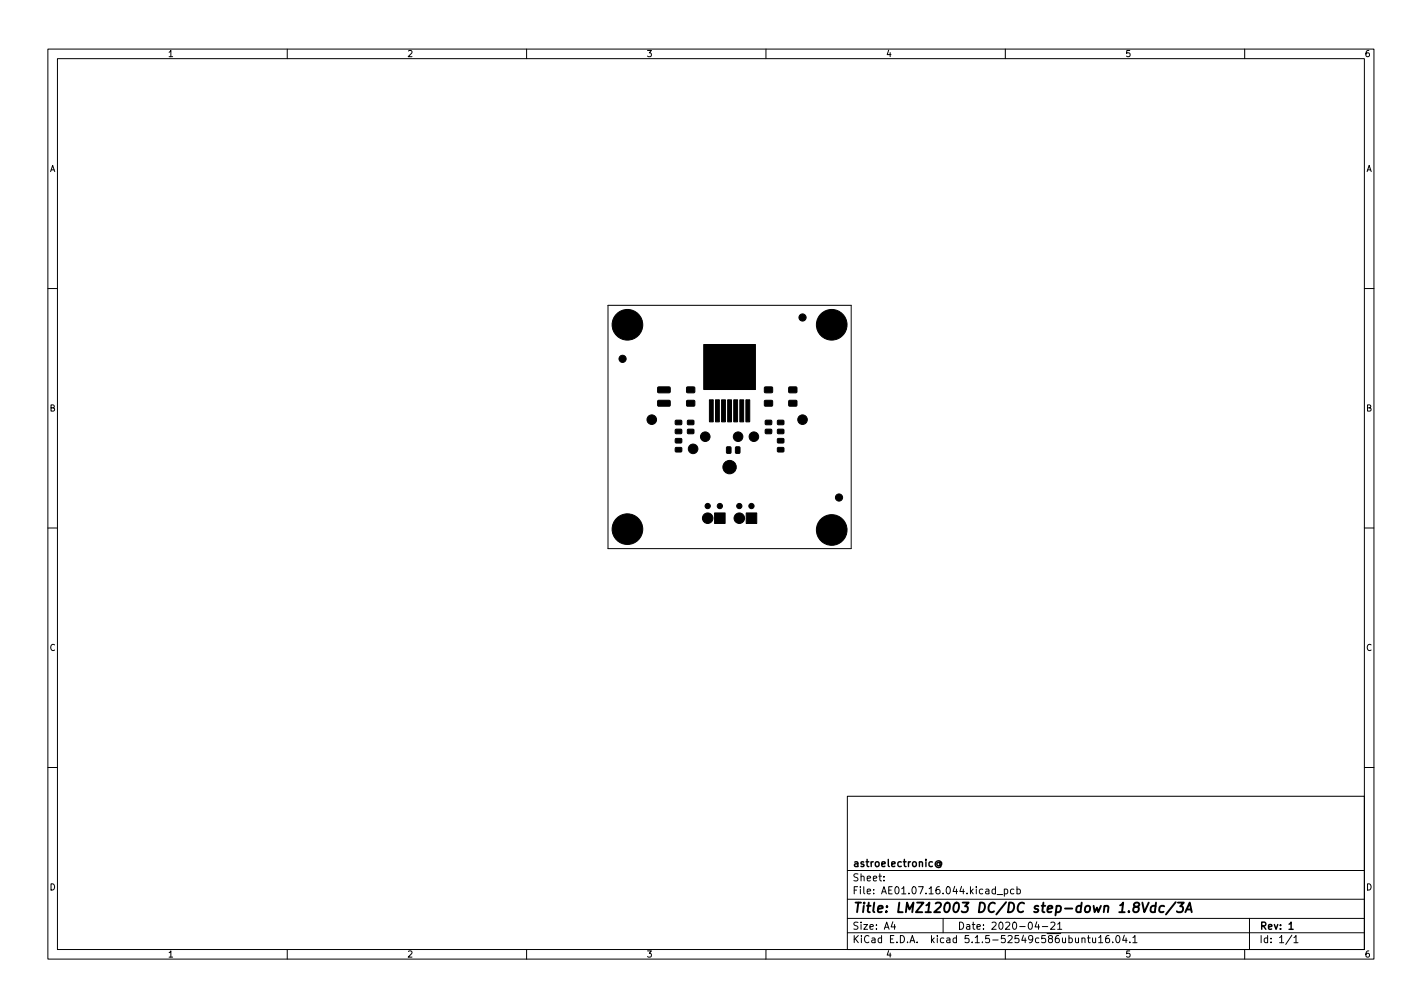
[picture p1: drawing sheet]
<svg xmlns="http://www.w3.org/2000/svg" width="297mm" height="210mm" viewBox="0 0 297 210" stroke-linecap="round" stroke-linejoin="round" font-family="sans-serif">
<defs><g id="words">
<text font-size="2.8" x="178" y="190.6">Title: LMZ12003 DC/DC step-down 1.8Vdc/3A</text>
<g font-size="2.1">
<text x="178" y="184">Sheet:</text>
<text x="178" y="181">astroelectronic@</text>
<text x="178" y="186.7">File: AE01.07.16.044.kicad_pcb</text>
<text x="178" y="196.9">KiCad E.D.A. kicad 5.1.5-52549c586ubuntu16.04.1</text>
<text x="178" y="194.1">Size: A4</text>
<text x="200" y="194.1">Date: 2020-04-21</text>
<text x="263" y="194.1">Rev: 1</text>
<text x="263" y="196.9">Id: 1/1</text>
</g>
<g font-size="1.8">
<text x="35" y="11.9">1</text>
<text x="85" y="11.9">2</text>
<text x="135" y="11.9">3</text>
<text x="185" y="11.9">4</text>
<text x="235" y="11.9">5</text>
<text x="285" y="11.9">6</text>
<text x="10.3" y="35.9">A</text>
<text x="285.3" y="35.9">A</text>
<text x="10.3" y="85.9">B</text>
<text x="285.3" y="85.9">B</text>
<text x="10.3" y="135.9">C</text>
<text x="285.3" y="135.9">C</text>
<text x="10.3" y="185.9">D</text>
<text x="285.3" y="185.9">D</text>
<text x="35" y="199.9">1</text>
<text x="85" y="199.9">2</text>
<text x="135" y="199.9">3</text>
<text x="185" y="199.9">4</text>
<text x="235" y="199.9">5</text>
<text x="285" y="199.9">6</text>
</g>
</g></defs>
<g fill="none" stroke="#000" stroke-width=".21">
<path d="M10 10.2h277v190.1h-277zM12 12.2h273v186.1h-273zM60 10.2v2M110 10.2v2M160 10.2v2M210 10.2v2M260 10.2v2M10 60.2h2M127 63.7h50.8v50.8h-50.8zM285 60.2h2M10 110.2h2M285 110.2h2"/>
<path d="M10 160.2h2M177 166.3h108v32h-108zM285 160.2h2M60 198.3v2M110 198.3v2M160 198.3v2M177 194.8h108M177 191.8h108M177 187.8h108M177 181.8h108M184.6 183.8v.1M184.6 183v.1"/>
<path d="M186.5 192.5l-.4 1h1M186.9 193v1M197 191.8v3M208.3 186.8h1.1M209.8 185.7l.4-.1 .3 .3-.1 .7h-.6M209.8 185.6v1.5M210 198.3v2M211.8 185.7l-.4-.1-.3 .3 .1 .7h.6M212.4 185.7l.5-.1 .2 .3-.1 .7h-.6M212.4 185.1v1.5M216.6 192.5l-.4 1h.9M216.9 193v1"/>
<path d="M217.7 193.5h1.2M219.5 192.7l.6-.2 .3 .5-1 1h1M220.9 193l.5-.5v1.5M220.9 194h.9M226 196l.2-.2 .4 .1v.9M227.1 195.8h.6M227.4 195.3v1.3l.3 .2M228.2 195.8l.1 1h.3l.3-.1M228.9 195.8v1M229.5 195.8l.4-.5v1.5M229.5 196.8h.9M231.6 195.3l-.4 .1a1.01 1.01 0 0 0 0 1.4l.5-.1 .1-.5-.3-.3h-.3l-.3 .3"/>
<path d="M232.4 196.7v.1M233.3 195.4l.1-.1a.8 .8 0 0 1 .6 .8 .8 .8 0 0 1-.6 .7 1 1 0 0 1-.1-1.4zM234.9 195.3l-.4 1h.9M235.2 195.8v1M236 196.7v.1M236.6 195.8l.5-.5v1.5M236.6 196.8h.9M260 198.3v2M261 191.8v6.5M269.9 195.3l-1.3 1.9M270.3 195.8l.4-.5v1.5M270.3 196.8h.8"/>
</g>
<path d="M196.3 180.2a.36 .36 0 0 0-.5 0 .36 .36 0 0 0 0 .5 .36 .36 0 0 0 .5-.1M196.3 180.1v.5l.2 .1a.64 .64 0 0 0-.4-1 .64 .64 0 0 0-.8 .7 .72 .72 0 0 0 .5 .7 .72 .72 0 0 0 .8-.2M269.3 193l.4-.5v1.5M269.3 194h.8" fill="none" stroke="#000" stroke-width=".3"/>
<path d="M238.6 188.5l.4 2 1-2M241.4 189.2a.66 .66 0 0 0-1 .3l-.1 .6 .2 .3h.7M241.5 188.5l-.3 2M243.2 189.2a.66 .66 0 0 0-1 .3l-.1 .6 .2 .3h.7M245.6 188.4l-2.1 2.5M246 188.5h1.3l-.8 .7 .6 .2-.1 .9-.3 .2h-.6l-.3-.2M247.6 190.5l.9-2 .4 2M247.9 189.9h.9" fill="none" stroke="#000" stroke-width=".4"/>
<g fill="#000" stroke="#000" stroke-width=".21">
<path d="M137.4 83.6h2.5l.1 .2v.9l-.2 .1h-2.3l-.1-.2zM137.4 80.8h2.5l.1 .2v.9l-.2 .1h-2.3l-.1-.2zM141.1 89.7l1.2-.1 .1 .9h-1.3zM141.1 87.8h1.2l.1 .8-1.3 .1zM141.1 91.6h1.2l.1 .8-1.3 .1zM141.1 93.5l1.2-.1 .1 .9h-1.3zM143.6 89.7l1.3-.1v.9h-1.2zM143.6 87.8h1.3v.8l-1.2 .1zM143.5 83.6h1.5l.1 1.1-1.6 .1zM143.5 80.8h1.5l.1 1.1-1.6 .1zM148.2 83.5h.8v4.6h-.8zM149.5 83.5h.8v4.6h-.8z"/>
<path d="M150.7 83.5h.8v4.6h-.8zM151.8 93.3l.9 .1-.1 1.2h-.8zM152 83.5h.8v4.6h-.8zM153.3 83.5h.8v4.6h-.8zM153.7 93.3l.8 .1v1.2h-.8zM154.5 83.5h.8v4.6h-.8zM155.8 83.5h.8v4.6h-.8zM147 71.9h10.8v9.4h-10.8zM159.9 89.7l1.2-.1 .1 .9h-1.3zM159.9 87.8h1.2l.1 .8-1.3 .1zM159.7 83.6h1.6l.1 1.1-1.6 .1zM159.7 80.8h1.6l.1 1.1-1.6 .1z"/>
<path d="M162.4 89.7l1.3-.1v.9h-1.2zM162.4 87.8h1.3v.8l-1.2 .1zM162.4 91.6h1.3v.8l-1.2 .1zM162.4 93.5l1.3-.1v.9h-1.2zM164.8 83.6h1.6v1.1l-1.6 .1zM164.8 80.8h1.6v1.1l-1.6 .1zM149.3 107.1h2.2v2.2h-2.2zM155.9 107.1h2.2v2.2h-2.2z"/>
<circle cx="128.7" cy="67.8" r=".4"/>
<circle cx="129.4" cy="69.5" r=".4"/>
<circle cx="129.4" cy="66.1" r=".4"/>
<circle cx="130" cy="74.9" r=".75"/>
<circle cx="131.1" cy="70.2" r=".4"/>
<circle cx="131.1" cy="65.4" r=".4"/>
<circle cx="131.1" cy="67.8" r="3.2"/>
<circle cx="132.8" cy="69.5" r=".4"/>
<circle cx="132.8" cy="66.1" r=".4"/>
<circle cx="133.5" cy="67.8" r=".4"/>
<circle cx="167.6" cy="66.3" r=".75"/>
<circle cx="171.3" cy="67.8" r=".4"/>
<circle cx="172" cy="66.1" r=".4"/>
<circle cx="172" cy="69.5" r=".4"/>
<circle cx="173.7" cy="70.2" r=".4"/>
<circle cx="173.7" cy="65.4" r=".4"/>
<circle cx="173.7" cy="67.8" r="3.2"/>
<circle cx="175.4" cy="66.1" r=".4"/>
<circle cx="175.4" cy="69.5" r=".4"/>
<circle cx="176.1" cy="67.8" r=".4"/>
<circle cx="136.1" cy="87.6" r="1"/>
<circle cx="144.8" cy="93.7" r="1"/>
<circle cx="147.3" cy="91.2" r="1"/>
<circle cx="152.4" cy="97.5" r="1.4"/>
<circle cx="154.2" cy="91.2" r="1"/>
<circle cx="157.5" cy="91.2" r="1"/>
<circle cx="167.6" cy="87.6" r="1"/>
<circle cx="128.7" cy="110.5" r=".4"/>
<circle cx="129.4" cy="108.8" r=".4"/>
<circle cx="129.4" cy="112.2" r=".4"/>
<circle cx="131.1" cy="112.9" r=".4"/>
<circle cx="131.1" cy="108.1" r=".4"/>
<circle cx="131.1" cy="110.5" r="3.2"/>
<circle cx="132.8" cy="112.2" r=".4"/>
<circle cx="132.8" cy="108.8" r=".4"/>
<circle cx="133.5" cy="110.5" r=".4"/>
<circle cx="147.8" cy="108.2" r="1.1"/>
<circle cx="147.8" cy="105.7" r=".55"/>
<circle cx="150.4" cy="105.7" r=".55"/>
<circle cx="154.4" cy="108.2" r="1.1"/>
<circle cx="154.4" cy="105.7" r=".55"/>
<circle cx="157" cy="105.7" r=".55"/>
<circle cx="171.3" cy="110.7" r=".4"/>
<circle cx="172" cy="112.4" r=".4"/>
<circle cx="172" cy="109" r=".4"/>
<circle cx="173.7" cy="108.3" r=".4"/>
<circle cx="173.7" cy="113.1" r=".4"/>
<circle cx="173.7" cy="110.7" r="3.2"/>
<circle cx="175.3" cy="103.9" r=".75"/>
<circle cx="175.4" cy="112.4" r=".4"/>
<circle cx="175.4" cy="109" r=".4"/>
<circle cx="176.1" cy="110.7" r=".4"/>
</g>
<use href="#words"/>
</svg>
